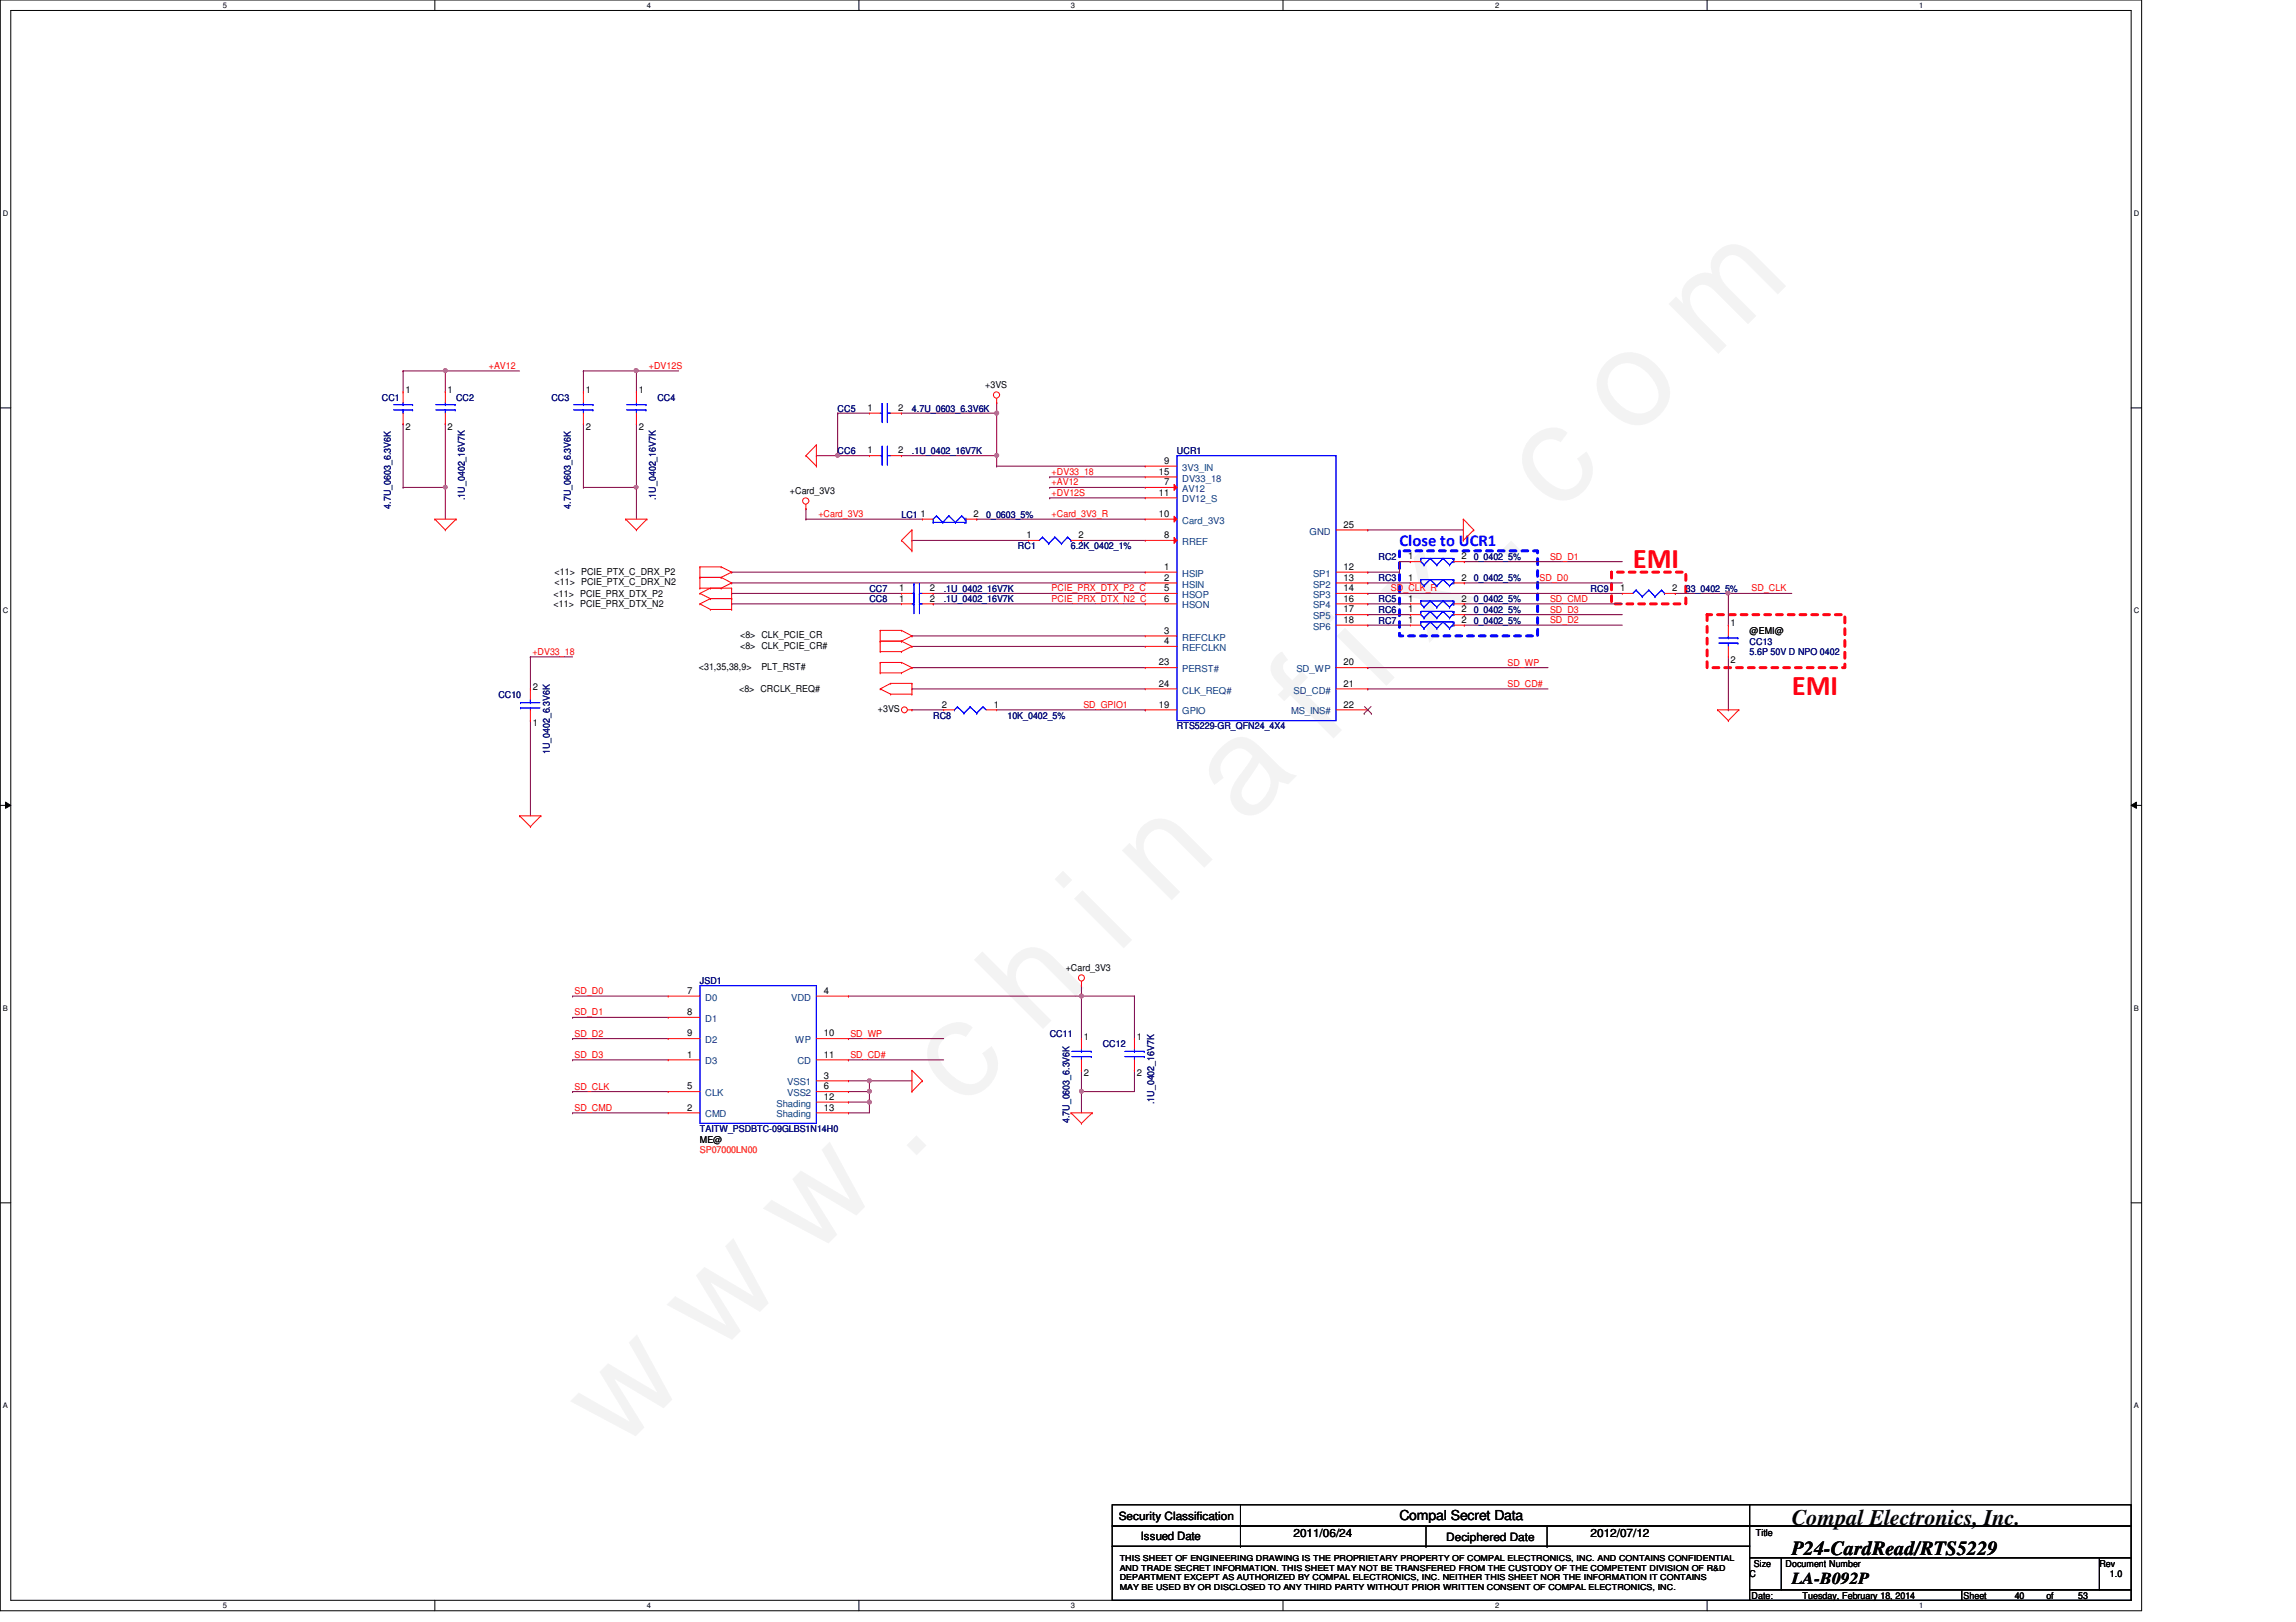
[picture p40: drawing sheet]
<svg xmlns="http://www.w3.org/2000/svg" width="297mm" height="210mm" viewBox="0 0 297 210" stroke-linecap="round" stroke-linejoin="round" font-family="sans-serif">
<defs><g id="words">
<text font-size="17.6" fill="#f0f" x="80.1" y="188" transform="rotate(-45 80.1 188)">w w w . c h i n a f i x . c o m</text>
<g font-size="3.7" fill="#f00">
<text x="211.2" y="73.4">EMI</text>
<text x="231.8" y="89.9">EMI</text>
</g>
<text font-size="2.9" x="231.8" y="197.4">Compal Electronics, Inc.</text>
<text font-size="2.6" x="231.8" y="201.2">P24-CardRead/RTS5229</text>
<text font-size="2.2" fill="#00f" x="181.1" y="70.7">Close to UCR1</text>
<text font-size="2.2" x="231.8" y="205">LA-B092P</text>
<text font-size="1.8" x="181.1" y="196.8">Compal Secret Data</text>
<g font-size="1.5">
<text x="144.7" y="196.6">Security Classification</text>
<text x="147.6" y="199.3">Issued Date</text>
<text x="167.3" y="198.8">2011/06/24</text>
<text x="187.1" y="199.4">Deciphered Date</text>
<text x="205.8" y="198.8">2012/07/12</text>
</g>
<g font-size="1.2" fill="#f00">
<text x="63.2" y="47.8">+AV12</text>
<text x="83.9" y="47.8">+DV12S</text>
<text x="136.1" y="61.5">+DV33_18</text>
<text x="136.1" y="62.8">+AV12</text>
<text x="136.1" y="64.2">+DV12S</text>
<text x="105.9" y="66.9">+Card_3V3</text>
<text x="136.1" y="66.9">+Card_3V3_R</text>
<text x="136.1" y="76.5">PCIE_PRX_DTX_P2_C</text>
<text x="136.1" y="77.9">PCIE_PRX_DTX_N2_C</text>
<text x="180" y="76.5">SD_CLK_R</text>
<text x="199.2" y="75.2">SD_D0</text>
<text x="200.5" y="72.4">SD_D1</text>
<text x="200.5" y="77.9">SD_CMD</text>
<text x="226.6" y="76.5">SD_CLK</text>
<text x="200.5" y="79.3">SD_D3</text>
<text x="200.5" y="80.6">SD_D2</text>
<text x="68.9" y="84.8">+DV33_18</text>
<text x="195" y="86.1">SD_WP</text>
<text x="195" y="88.9">SD_CD#</text>
<text x="140.2" y="91.6">SD_GPIO1</text>
<text x="74.3" y="128.7">SD_D0</text>
<text x="74.3" y="131.4">SD_D1</text>
<text x="74.3" y="134.2">SD_D2</text>
<text x="74.3" y="136.9">SD_D3</text>
<text x="110" y="134.2">SD_WP</text>
<text x="110" y="136.9">SD_CD#</text>
<text x="74.3" y="143.8">SD_CMD</text>
<text x="74.3" y="141">SD_CLK</text>
</g>
<g font-size="1.2" fill="#000080">
<text x="49.4" y="51.9">CC1</text>
<text x="59" y="51.9">CC2</text>
<text x="71.3" y="51.9">CC3</text>
<text x="85" y="51.9">CC4</text>
<text x="108.4" y="53.3">CC5</text>
<text x="118" y="53.3">4.7U_0603_6.3V6K</text>
<text x="108.4" y="58.7">CC6</text>
<text x="118" y="58.7">.1U_0402_16V7K</text>
<text x="152.3" y="58.7">UCR1</text>
<text x="50.5" y="65.8" transform="rotate(-90 50.5 65.8)">4.7U_0603_6.3V6K</text>
<text x="60.2" y="64.7" transform="rotate(-90 60.2 64.7)">.1U_0402_16V7K</text>
<text x="73.9" y="65.8" transform="rotate(-90 73.9 65.8)">4.7U_0603_6.3V6K</text>
<text x="84.8" y="64.7" transform="rotate(-90 84.8 64.7)">.1U_0402_16V7K</text>
<text x="116.6" y="67">LC1</text>
<text x="127.6" y="67">0_0603_5%</text>
<text x="131.7" y="71.1">RC1</text>
<text x="138.6" y="71.1">6.2K_0402_1%</text>
<text x="112.5" y="76.6">CC7</text>
<text x="112.5" y="77.9">CC8</text>
<text x="122.1" y="76.6">.1U_0402_16V7K</text>
<text x="122.1" y="77.9">.1U_0402_16V7K</text>
<text x="178.3" y="72.4">RC2</text>
<text x="178.3" y="75.2">RC3</text>
<text x="178.3" y="77.9">RC5</text>
<text x="190.7" y="72.4">0_0402_5%</text>
<text x="190.7" y="75.2">0_0402_5%</text>
<text x="190.7" y="77.9">0_0402_5%</text>
<text x="205.8" y="76.6">RC9</text>
<text x="218.1" y="76.6">33_0402_5%</text>
<text x="178.3" y="79.3">RC6</text>
<text x="178.3" y="80.7">RC7</text>
<text x="190.7" y="79.3">0_0402_5%</text>
<text x="190.7" y="80.7">0_0402_5%</text>
<text x="226.4" y="83.4">CC13</text>
<text x="226.4" y="84.8">5.6P 50V D NPO 0402</text>
<text x="64.5" y="90.3">CC10</text>
<text x="120.7" y="93">RC8</text>
<text x="130.3" y="93">10K_0402_5%</text>
<text x="152.3" y="94.4">RTS5229-GR_QFN24_4X4</text>
<text x="71.1" y="97.6" transform="rotate(-90 71.1 97.6)">1U_0402_6.3V6K</text>
<text x="90.5" y="127.3">JSD1</text>
<text x="135.8" y="134.2">CC11</text>
<text x="142.7" y="135.6">CC12</text>
<text x="149.3" y="142.9" transform="rotate(-90 149.3 142.9)">.1U_0402_16V7K</text>
<text x="90.5" y="146.5">TAITW_PSDBTC-09GLBS1N14H0</text>
<text x="138.3" y="145.4" transform="rotate(-90 138.3 145.4)">4.7U_0603_6.3V6K</text>
</g>
<g font-size="1.2">
<text x="52.4" y="50.9">1</text>
<text x="57.9" y="50.9">1</text>
<text x="75.8" y="50.9">1</text>
<text x="82.6" y="50.9">1</text>
<text x="112.2" y="53.2">1</text>
<text x="116.2" y="53.2">2</text>
<text x="127.5" y="50.2">+3VS</text>
<text x="52.4" y="55.6">2</text>
<text x="57.9" y="55.6">2</text>
<text x="75.8" y="55.6">2</text>
<text x="82.6" y="55.6">2</text>
<text x="112.2" y="58.7">1</text>
<text x="116.2" y="58.7">2</text>
<text x="102.2" y="64">+Card_3V3</text>
<text x="149.9" y="64.1">11</text>
<text x="149.9" y="61.4">15</text>
<text x="150.6" y="60">9</text>
<text x="150.6" y="62.8">7</text>
<text x="119.1" y="66.9">1</text>
<text x="125.9" y="66.9">2</text>
<text x="132.8" y="69.6">1</text>
<text x="139.5" y="69.6">2</text>
<text x="149.9" y="66.9">10</text>
<text x="150.6" y="69.6">8</text>
<text x="173.8" y="68.3">25</text>
<text x="71.6" y="77.3">&lt;11&gt; PCIE_PRX_DTX_P2</text>
<text x="71.8" y="74.4">&lt;11&gt; PCIE_PTX_C_DRX_P2</text>
<text x="71.8" y="75.7">&lt;11&gt; PCIE_PTX_C_DRX_N2</text>
<text x="116.3" y="76.5">1</text>
<text x="116.3" y="77.9">1</text>
<text x="120.3" y="76.5">2</text>
<text x="120.3" y="77.9">2</text>
<text x="150.6" y="76.5">5</text>
<text x="150.6" y="75.1">2</text>
<text x="150.6" y="73.7">1</text>
<text x="150.6" y="77.9">6</text>
<text x="173.8" y="73.7">12</text>
<text x="173.8" y="76.5">14</text>
<text x="173.8" y="77.9">16</text>
<text x="173.8" y="75.1">13</text>
<text x="182.2" y="72.4">1</text>
<text x="182.2" y="75.1">1</text>
<text x="182.2" y="77.9">1</text>
<text x="189.1" y="72.4">2</text>
<text x="189.1" y="75.1">2</text>
<text x="189.1" y="77.9">2</text>
<text x="209.6" y="76.5">1</text>
<text x="216.3" y="76.5">2</text>
<text x="71.6" y="78.6">&lt;11&gt; PCIE_PRX_DTX_N2</text>
<text x="95.8" y="84">&lt;8&gt; CLK_PCIE_CR#</text>
<text x="95.8" y="82.6">&lt;8&gt; CLK_PCIE_CR</text>
<text x="150.6" y="83.4">4</text>
<text x="150.6" y="82">3</text>
<text x="173.8" y="79.2">17</text>
<text x="173.8" y="80.6">18</text>
<text x="182.2" y="79.2">1</text>
<text x="182.2" y="80.6">1</text>
<text x="189.1" y="79.2">2</text>
<text x="189.1" y="80.6">2</text>
<text x="223.9" y="81.1">1</text>
<text x="226.4" y="82">@EMI@</text>
<text x="68.9" y="89.3">2</text>
<text x="90.4" y="86.7">&lt;31,35,38,9&gt;</text>
<text x="95.6" y="89.6">&lt;8&gt; CRCLK_REQ#</text>
<text x="98.5" y="86.7">PLT_RST#</text>
<text x="149.9" y="88.9">24</text>
<text x="149.9" y="86.1">23</text>
<text x="173.8" y="86.1">20</text>
<text x="173.8" y="88.9">21</text>
<text x="223.9" y="85.8">2</text>
<text x="68.9" y="94">1</text>
<text x="113.6" y="92.2">+3VS</text>
<text x="121.8" y="91.6">2</text>
<text x="128.6" y="91.6">1</text>
<text x="149.9" y="91.6">19</text>
<text x="173.8" y="91.6">22</text>
<text x="137.9" y="125.7">+Card_3V3</text>
<text x="88.9" y="128.6">7</text>
<text x="88.9" y="131.4">8</text>
<text x="106.6" y="128.6">4</text>
<text x="88.9" y="136.9">1</text>
<text x="88.9" y="134.1">9</text>
<text x="106.6" y="134.1">10</text>
<text x="106.6" y="136.9">11</text>
<text x="140.2" y="134.5">1</text>
<text x="147.1" y="134.5">1</text>
<text x="88.9" y="143.7">2</text>
<text x="88.9" y="141">5</text>
<text x="106.6" y="139.6">3</text>
<text x="106.6" y="141">6</text>
<text x="106.6" y="142.3">12</text>
<text x="106.6" y="143.7">13</text>
<text x="140.2" y="139.3">2</text>
<text x="147.1" y="139.3">2</text>
<text x="90.5" y="147.9">ME@</text>
<text x="226.9" y="202.7">Size</text>
<text x="227.2" y="198.8">Title</text>
<text x="231" y="202.7">Document Number</text>
<text x="271.6" y="202.7">Rev</text>
<text x="226.4" y="204.1">C</text>
<text x="226.6" y="206.9">Date:</text>
<text x="233.2" y="206.9">Tuesday, February 18, 2014</text>
<text x="254" y="206.9">Sheet</text>
<text x="260.6" y="206.9">40</text>
<text x="264.7" y="206.9">of</text>
<text x="268.9" y="206.9">53</text>
<text x="273" y="204.1">1.0</text>
</g>
<g font-size="1.2" fill="#004080">
<text x="152.9" y="60.9">3V3_IN</text>
<text x="152.9" y="63.7">AV12</text>
<text x="152.9" y="65">DV12_S</text>
<text x="152.9" y="62.3">DV33_18</text>
<text x="152.9" y="67.8">Card_3V3</text>
<text x="152.9" y="70.5">RREF</text>
<text x="169.4" y="69.2">GND</text>
<text x="152.9" y="77.4">HSOP</text>
<text x="152.9" y="76">HSIN</text>
<text x="152.9" y="74.6">HSIP</text>
<text x="169.9" y="74.6">SP1</text>
<text x="169.9" y="77.4">SP3</text>
<text x="169.9" y="76">SP2</text>
<text x="152.9" y="82.9">REFCLKP</text>
<text x="152.9" y="78.7">HSON</text>
<text x="169.9" y="78.7">SP4</text>
<text x="169.9" y="80.1">SP5</text>
<text x="169.9" y="81.5">SP6</text>
<text x="152.9" y="84.2">REFCLKN</text>
<text x="152.9" y="89.7">CLK_REQ#</text>
<text x="152.9" y="87">PERST#</text>
<text x="167.3" y="89.7">SD_CD#</text>
<text x="167.7" y="87">SD_WP</text>
<text x="152.9" y="92.5">GPIO</text>
<text x="167" y="92.5">MS_INS#</text>
<text x="91.2" y="129.5">D0</text>
<text x="102.4" y="129.5">VDD</text>
<text x="91.2" y="137.8">D3</text>
<text x="91.2" y="135">D2</text>
<text x="91.2" y="132.2">D1</text>
<text x="102.9" y="135">WP</text>
<text x="103.2" y="137.8">CD</text>
<text x="91.2" y="141.9">CLK</text>
<text x="100.5" y="143.2">Shading</text>
<text x="101.9" y="140.5">VSS1</text>
<text x="101.9" y="141.9">VSS2</text>
<text x="91.2" y="144.6">CMD</text>
<text x="100.5" y="144.6">Shading</text>
</g>
<text font-size="1.2" fill="#ff8000" x="90.5" y="149.3">SP07000LN00</text>
<g font-size="1.1">
<text x="144.9" y="203.2">AND TRADE SECRET INFORMATION. THIS SHEET MAY NOT BE TRANSFERED FROM THE CUSTODY OF THE COMPETENT DIVISION OF R&amp;D</text>
<text x="144.9" y="202">THIS SHEET OF ENGINEERING DRAWING IS THE PROPRIETARY PROPERTY OF COMPAL ELECTRONICS, INC. AND CONTAINS CONFIDENTIAL</text>
<text x="144.9" y="204.5">DEPARTMENT EXCEPT AS AUTHORIZED BY COMPAL ELECTRONICS, INC. NEITHER THIS SHEET NOR THE INFORMATION IT CONTAINS</text>
<text x="144.9" y="205.7">MAY BE USED BY OR DISCLOSED TO ANY THIRD PARTY WITHOUT PRIOR WRITTEN CONSENT OF COMPAL ELECTRONICS, INC.</text>
</g>
<g font-size="1">
<text x="28.8" y="1">5</text>
<text x="83.7" y="1">4</text>
<text x="138.6" y="1">3</text>
<text x="193.4" y="1">2</text>
<text x="248.3" y="1">1</text>
<text x=".4" y="27.9">D</text>
<text x="276.1" y="27.9">D</text>
<text x=".4" y="79.4">C</text>
<text x="276.1" y="79.4">C</text>
<text x=".4" y="130.8">B</text>
<text x="276.1" y="130.8">B</text>
<text x=".4" y="182.2">A</text>
<text x="276.1" y="182.2">A</text>
<text x="28.8" y="208.1">5</text>
<text x="83.7" y="208.1">4</text>
<text x="138.6" y="208.1">3</text>
<text x="193.4" y="208.1">2</text>
<text x="248.3" y="208.1">1</text>
</g>
</g></defs>
<path d="M0 0h277.1v208.4h-277.1zM1.4 1.4h274.3v205.7h-274.3z" fill="none" stroke="#000" stroke-width=".13"/>
<g fill="#fff">
<path d="M28.8 .1h.6v1.1h-.6z"/>
<path d="M28.8 207.2h.6v1.1h-.6z"/>
</g>
<path d="M56.3 0v1.4M56.3 207.1v1.3" fill="none" stroke="#000" stroke-width=".13"/>
<g fill="#fff">
<path d="M83.7 .1h.5v1.1h-.5z"/>
<path d="M83.7 207.2h.5v1.1h-.5z"/>
</g>
<path d="M111.1 0v1.4M111.1 207.1v1.3" fill="none" stroke="#000" stroke-width=".13"/>
<g fill="#fff">
<path d="M138.6 .1h.5v1.1h-.5z"/>
<path d="M138.6 207.2h.5v1.1h-.5z"/>
</g>
<path d="M166 0v1.4M166 207.1v1.3" fill="none" stroke="#000" stroke-width=".13"/>
<g fill="#fff">
<path d="M193.4 .1h.6v1.1h-.6z"/>
<path d="M193.4 207.2h.6v1.1h-.6z"/>
</g>
<path d="M220.8 0v1.4M220.8 207.1v1.3" fill="none" stroke="#000" stroke-width=".13"/>
<g fill="#fff">
<path d="M248.3 .1h.5v1.1h-.5z"/>
<path d="M248.3 207.2h.5v1.1h-.5z"/>
<path d="M.4 27.1h.7v1.1h-.7z"/>
<path d="M276.1 27.1h.7v1.1h-.7z"/>
<path d="M.4 78.5h.7v1.1h-.7z"/>
<path d="M276.1 78.5h.7v1.1h-.7z"/>
</g>
<path d="M0 52.8h1.4M275.7 52.8h1.4" fill="none" stroke="#000" stroke-width=".13"/>
<g fill="#fff">
<path d="M.4 129.9h.6v1.1h-.6z"/>
<path d="M276.1 129.9h.6v1.1h-.6z"/>
</g>
<path d="M0 104.2h1.4M.7 103.8l.7 .4-.7 .4zM275.7 104.2l.7-.4v.8zM275.7 104.2h1.4" fill="none" stroke="#000" stroke-width=".13"/>
<path d="M.7 103.8l.7 .4-.7 .4zM275.7 104.2l.7-.4v.8z" fill="#000"/>
<g fill="#fff">
<path d="M.4 181.4h.6v1.1h-.6z"/>
<path d="M276.1 181.4h.6v1.1h-.6z"/>
</g>
<path d="M0 155.7h1.4M275.7 155.7h1.4" fill="none" stroke="#000" stroke-width=".13"/>
<path d="M220.8 79.5h17.9v6.9h-17.9z" fill="none" stroke="#f00" stroke-width=".38" stroke-dasharray=".8 .8"/>
<path d="M52.2 48h.1M52.2 48v2.7M52.2 48h5.4" fill="none" stroke="#800040" stroke-width=".13"/>
<circle cx="57.6" cy="48" r=".26" fill="#f0f"/>
<circle cx="57.6" cy="48" r=".26" fill="none" stroke="#f0f" stroke-width=".13"/>
<g fill="none" stroke="#800040" stroke-width=".13">
<path d="M52.2 54.9h.1M52.2 54.9v8.2M57.6 48h.1M57.6 48v2.7M57.6 48h9.6M52.2 63.1h.1M52.2 63.1h5.4M57.6 63.1h.1M57.6 63.1v4.1M94.7 74h53.5M94.7 75.4h53.5M176.9 76.8h33"/>
<path d="M109.8 128.9h30.1"/>
</g>
<circle cx="57.6" cy="63" r=".25" fill="#f0f"/>
<circle cx="57.6" cy="63" r=".25" fill="none" stroke="#f0f" stroke-width=".13"/>
<path d="M57.6 54.9h.1M57.6 54.9v8.2M118 86.4h30.2M118 83.7h30.2M118 82.3h30.2M118 89.2h30.2" fill="none" stroke="#800040" stroke-width=".13"/>
<g fill="none" stroke="#f00" stroke-width=".13">
<path d="M52.2 50.7h.1M52.2 54.9h.1M52.2 50.7v1.4M52.2 53.5v1.4M57.6 50.7h.1M57.6 54.9h.1M57.6 50.7v1.4M57.6 53.5v1.4M56.3 67.2h.1M56.3 67.2h2.7M56.3 67.2l1.3 1.4M57.6 68.6h.1"/>
<path d="M59 67.2h.1M59 67.2l-1.4 1.4M67.2 105.6h.1M67.2 105.6h2.8M67.2 105.6l1.4 1.4"/>
</g>
<g fill="none" stroke="#000" stroke-width=".13">
<path d="M143.9 194.7h82.5v2.8h-82.5zM143.9 197.5h82.5v2.6h-82.5zM160.5 197.5h.1M160.5 194.7v5.4M184.5 197.5v2.6M200.1 197.5v2.6M226.4 194.7h49.3v2.8h-49.3zM226.4 197.5h49.3v4.1h-49.3zM143.9 200.1h82.5v7h-82.5zM160.5 200.1h.1M184.5 200.1h.1M200.1 200.1h.1"/>
<path d="M226.4 201.6h4.1v4.1h-4.1zM226.4 205.7h27.4v1.4h-27.4zM230.5 201.6h41.1v4.1h-41.1zM253.8 205.7h21.9v1.4h-21.9zM271.6 201.6h4.1v4.1h-4.1z"/>
</g>
<g fill="none" stroke="#00f" stroke-width=".13">
<path d="M50.9 53h2.5M50.9 52.4h2.5M52.2 52.4h.1M52.2 53h.1M52.2 52.1v.3M52.2 53v.5M53.4 53h.1M53.4 52.4h.1M56.4 53h2.5M56.4 52.4h2.5M57.6 52.4h.1M57.6 53h.1"/>
<path d="M57.6 52.1v.3M57.6 53v.5M58.9 53h.1M58.9 52.4h.1M152.3 59h20.5v34.3h-20.5zM67.3 90.9h.1M67.3 91.6h.1M67.3 90.9h2.5M67.3 91.6h2.5"/>
</g>
<circle cx="57.6" cy="48" r=".26" fill="#f0f"/>
<circle cx="57.6" cy="48" r=".26" fill="none" stroke="#f0f" stroke-width=".13"/>
<circle cx="57.6" cy="63" r=".25" fill="#f0f"/>
<circle cx="57.6" cy="63" r=".25" fill="none" stroke="#f0f" stroke-width=".13"/>
<use href="#words"/>
</svg>
